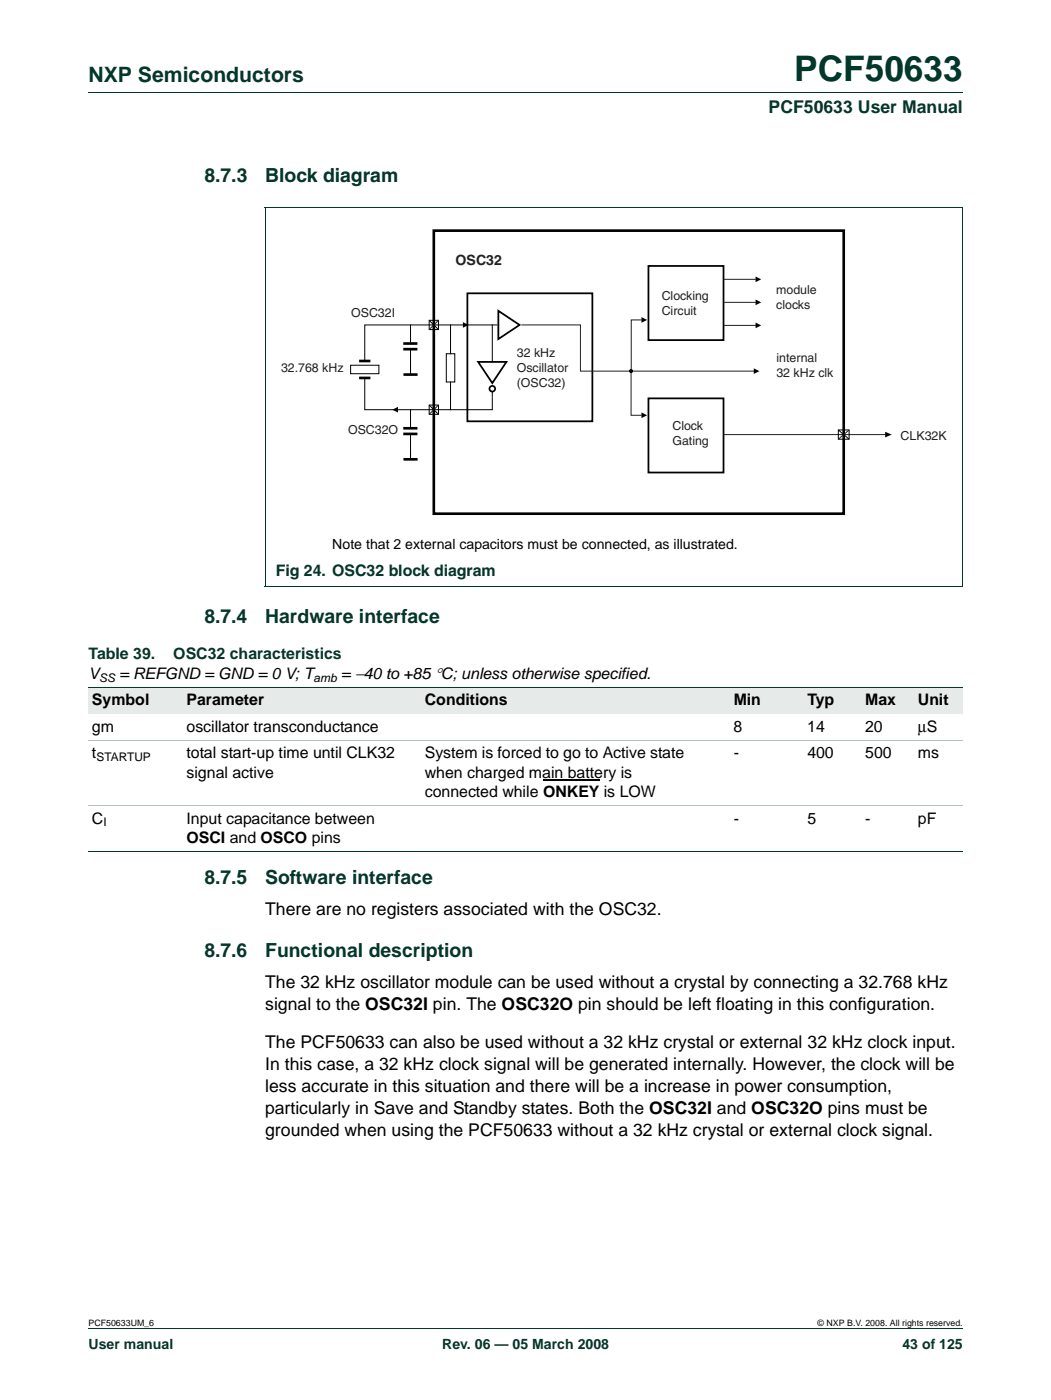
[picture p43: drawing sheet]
<svg xmlns="http://www.w3.org/2000/svg" width="210mm" height="280mm" viewBox="0 0 210 280" stroke-linecap="round" stroke-linejoin="round" font-family="sans-serif">
<defs><g id="words">
<text font-size="7" fill="#00382b" x="158.6" y="16.2">PCF50633</text>
<text font-size="4.2" fill="#00382b" x="17.7" y="16.4">NXP Semiconductors</text>
<g font-size="3.9" fill="#00382b">
<text x="40.8" y="36.3">8.7.3</text>
<text x="53" y="36.3">Block diagram</text>
<text x="40.8" y="124.5">8.7.4</text>
<text x="53" y="124.5">Hardware interface</text>
<text x="40.8" y="176.7">8.7.5</text>
<text x="53" y="176.7">Software interface</text>
<text x="40.8" y="191.3">8.7.6</text>
<text x="53" y="191.3">Functional description</text>
</g>
<text font-size="3.5" fill="#00382b" x="153.5" y="22.6">PCF50633 User Manual</text>
<g font-size="3.5">
<text x="53" y="182.8">There are no registers associated with the OSC32.</text>
<text x="53" y="197.4">The 32 kHz oscillator module can be used without a crystal by connecting a 32.768 kHz</text>
<text x="53" y="201.8">signal to the OSC32I pin. The OSC32O pin should be left floating in this configuration.</text>
<text x="53" y="209.4">The PCF50633 can also be used without a 32 kHz crystal or external 32 kHz clock input.</text>
<text x="53" y="213.8">In this case, a 32 kHz clock signal will be generated internally. However, the clock will be</text>
<text x="53" y="218.2">less accurate in this situation and there will be a increase in power consumption,</text>
<text x="53" y="222.7">particularly in Save and Standby states. Both the OSC32I and OSC32O pins must be</text>
<text x="53" y="227.1">grounded when using the PCF50633 without a 32 kHz crystal or external clock signal.</text>
</g>
<g font-size="3.2" fill="#00382b">
<text x="55.1" y="115.2">Fig 24. OSC32 block diagram</text>
<text x="17.7" y="131.8">Table 39.</text>
<text x="34.6" y="131.8">OSC32 characteristics</text>
</g>
<g font-size="3.2">
<text x="17.7" y="135.6">V</text>
<text x="23.8" y="135.6">= REFGND = GND = 0 V; T</text>
<text x="68.2" y="135.6">= −40 to +85 °C; unless otherwise specified.</text>
<text x="18.4" y="140.9">Symbol</text>
<text x="37.3" y="140.9">Parameter</text>
<text x="84.8" y="140.9">Conditions</text>
<text x="146.5" y="140.9">Min</text>
<text x="161.2" y="140.9">Typ</text>
<text x="172.8" y="140.9">Max</text>
<text x="183.3" y="140.9">Unit</text>
<text x="18.4" y="146.2">gm</text>
<text x="37.3" y="146.2">oscillator transconductance</text>
<text x="146.5" y="146.2">8</text>
<text x="161.2" y="146.2">14</text>
<text x="172.8" y="146.2">20</text>
<text x="183.3" y="146.2">μS</text>
<text x="18.4" y="151.5">t</text>
<text x="37.3" y="151.5">total start-up time until CLK32</text>
<text x="37.3" y="155.4">signal active</text>
<text x="84.8" y="151.5">System is forced to go to Active state</text>
<text x="84.8" y="155.4">when charged main battery is</text>
<text x="146.5" y="151.5">-</text>
<text x="161.2" y="151.5">400</text>
<text x="172.8" y="151.5">500</text>
<text x="183.3" y="151.5">ms</text>
<text x="84.8" y="159.3">connected while ONKEY is LOW</text>
<text x="18.4" y="164.6">C</text>
<text x="37.3" y="164.6">Input capacitance between</text>
<text x="146.5" y="164.6">-</text>
<text x="161.2" y="164.6">5</text>
<text x="172.8" y="164.6">-</text>
<text x="183.3" y="164.6">pF</text>
<text x="37.3" y="168.4">OSCI and OSCO pins</text>
</g>
<text font-size="2.8" fill="#231f20" x="91" y="52.9">OSC32</text>
<text font-size="2.8" x="66.4" y="109.6">Note that 2 external capacitors must be connected, as illustrated.</text>
<g font-size="2.8" fill="#00382b">
<text x="17.7" y="269.5">User manual</text>
<text x="88.3" y="269.5">Rev. 06 — 05 March 2008</text>
<text x="180.2" y="269.5">43 of 125</text>
</g>
<g font-size="2.5" fill="#231f20">
<text x="132.2" y="59.8">Clocking</text>
<text x="155" y="58.7">module</text>
<text x="70.1" y="63.4">OSC32I</text>
<text x="132.2" y="62.8">Circuit</text>
<text x="155" y="61.7">clocks</text>
<text x="103.2" y="71.3">32 kHz</text>
<text x="56.1" y="74.4">32.768 kHz</text>
<text x="103.2" y="74.3">Oscillator</text>
<text x="103.2" y="77.3">(OSC32)</text>
<text x="155.1" y="72.3">internal</text>
<text x="155.1" y="75.3">32 kHz clk</text>
<text x="69.5" y="86.7">OSC32O</text>
<text x="134.3" y="85.8">Clock</text>
<text x="134.3" y="88.8">Gating</text>
<text x="179.9" y="87.9">CLK32K</text>
</g>
<g font-size="2.4">
<text x="19.8" y="136.2">SS</text>
<text x="62.6" y="136.2">amb</text>
<text x="19.3" y="152.1">STARTUP</text>
<text x="20.7" y="165.1">I</text>
</g>
<g font-size="1.8">
<text x="17.7" y="264.9">PCF50633UM_6</text>
<text x="163.3" y="264.9">© NXP B.V. 2008. All rights reserved.</text>
</g>
</g></defs>
<path d="M17.7 18.5h174.6M52.9 41.4h139.4M53 41.5v75.7M192.3 41.5v75.7M52.9 117.3h139.4M17.7 265.5h174.6" fill="none" stroke="#00382b" stroke-width=".2"/>
<path d="M86.6 46.1h81.9v56.6h-81.9zM71.7 72.1h2.3M71.7 75.5h2.3M80.5 68.6h2.9M80.5 69.8h2.9M80.6 74.8h2.8M80.5 85.6h2.9M80.5 86.7h2.9M80.6 91.8h2.8" fill="none" stroke="#000" stroke-width=".53"/>
<path d="M150.9 55.3l1.1 .5-1.1 .6zM92.5 64.4l1.1 .5-1.1 .6zM128.1 63.4l1.1 .5-1.1 .6zM150.5 73.6l1.2 .6-1.2 .5zM150.9 59.9l1.1 .5-1.1 .6zM150.9 64.5l1.1 .5-1.1 .6zM78.4 81.9l1.1-.6v1.1zM128.1 82.4l1.1 .6-1.1 .5zM176.8 86.3l1.3 .5-1.3 .6z" fill="#000"/>
<path d="M144.5 55.8h6.5M87.6 64l-1.9 1.9M104.1 64.9h11.8v9.3h34.7M126 74.1v8.9h2.2M128.2 63.9h-2.1v10.6M144.5 60.4h6.5M144.5 65h6.5M87.6 80.9l-1.9 1.9M144.5 86.8h32.3M169.6 85.9l-2.2 1.9" fill="none" stroke="#231f20" stroke-width=".2"/>
<g fill="none" stroke="#000" stroke-width=".2">
<path d="M70 73h5.7v1.7h-5.7zM72.8 75.5v6.4h25.5v-2.3M82 65v3.4M82 69.8v5M85.7 64h1.9v1.9h-1.9zM85.7 64l1.9 1.9M89.1 70.7h1.7v5.6h-1.7zM90 64.9v5.8M90 76.3v5.6M98.3 64.9v7.4M98.3 78.2v1.2M99.3 64.9h-26.5v7.2"/>
<path d="M82 81.9v3.4M82 86.7v5.1M85.7 80.9h1.9v1.9h-1.9zM85.7 80.9l1.9 1.9M167.4 85.9h2.2v1.9h-2.2zM167.4 85.9l2.2 1.9"/>
</g>
<g fill="none" stroke="#000" stroke-width=".35">
<path d="M93.3 58.6h25v25.6h-25zM129.5 53.1h15v14.9h-15zM95.5 72.3h5.6l-2.8 4.3zM99.5 62.1l4.3 2.8-4.3 2.9zM129.5 79.6h15v14.8h-15z"/>
<circle cx="98.3" cy="77.7" r=".56"/>
</g>
<circle cx="126" cy="74.1" r=".28" fill="#000" stroke="#000" stroke-width=".25"/>
<g fill="#e6ebe9">
<path d="M17.7 137.4h18.9v5.3h-18.9z"/>
<path d="M36.6 137.4h47.5v5.3h-47.5z"/>
<path d="M84.1 137.4h54.8v5.3h-54.8z"/>
<path d="M138.9 137.4h21.6v5.3h-21.6z"/>
<path d="M160.5 137.4h11.6v5.3h-11.6z"/>
<path d="M172.1 137.4h10.5v5.3h-10.5z"/>
<path d="M182.6 137.4h9.7v5.3h-9.7z"/>
</g>
<path d="M108.5 156h11.2" fill="none" stroke="#000" stroke-width=".34"/>
<path d="M17.7 137.4h174.6M17.7 170.2h174.6" fill="none" stroke="#00382b" stroke-width=".2"/>
<path d="M17.7 148h174.6M17.7 161h174.6" fill="none" stroke="#b3c3bf" stroke-width=".2"/>
<use href="#words"/>
</svg>
